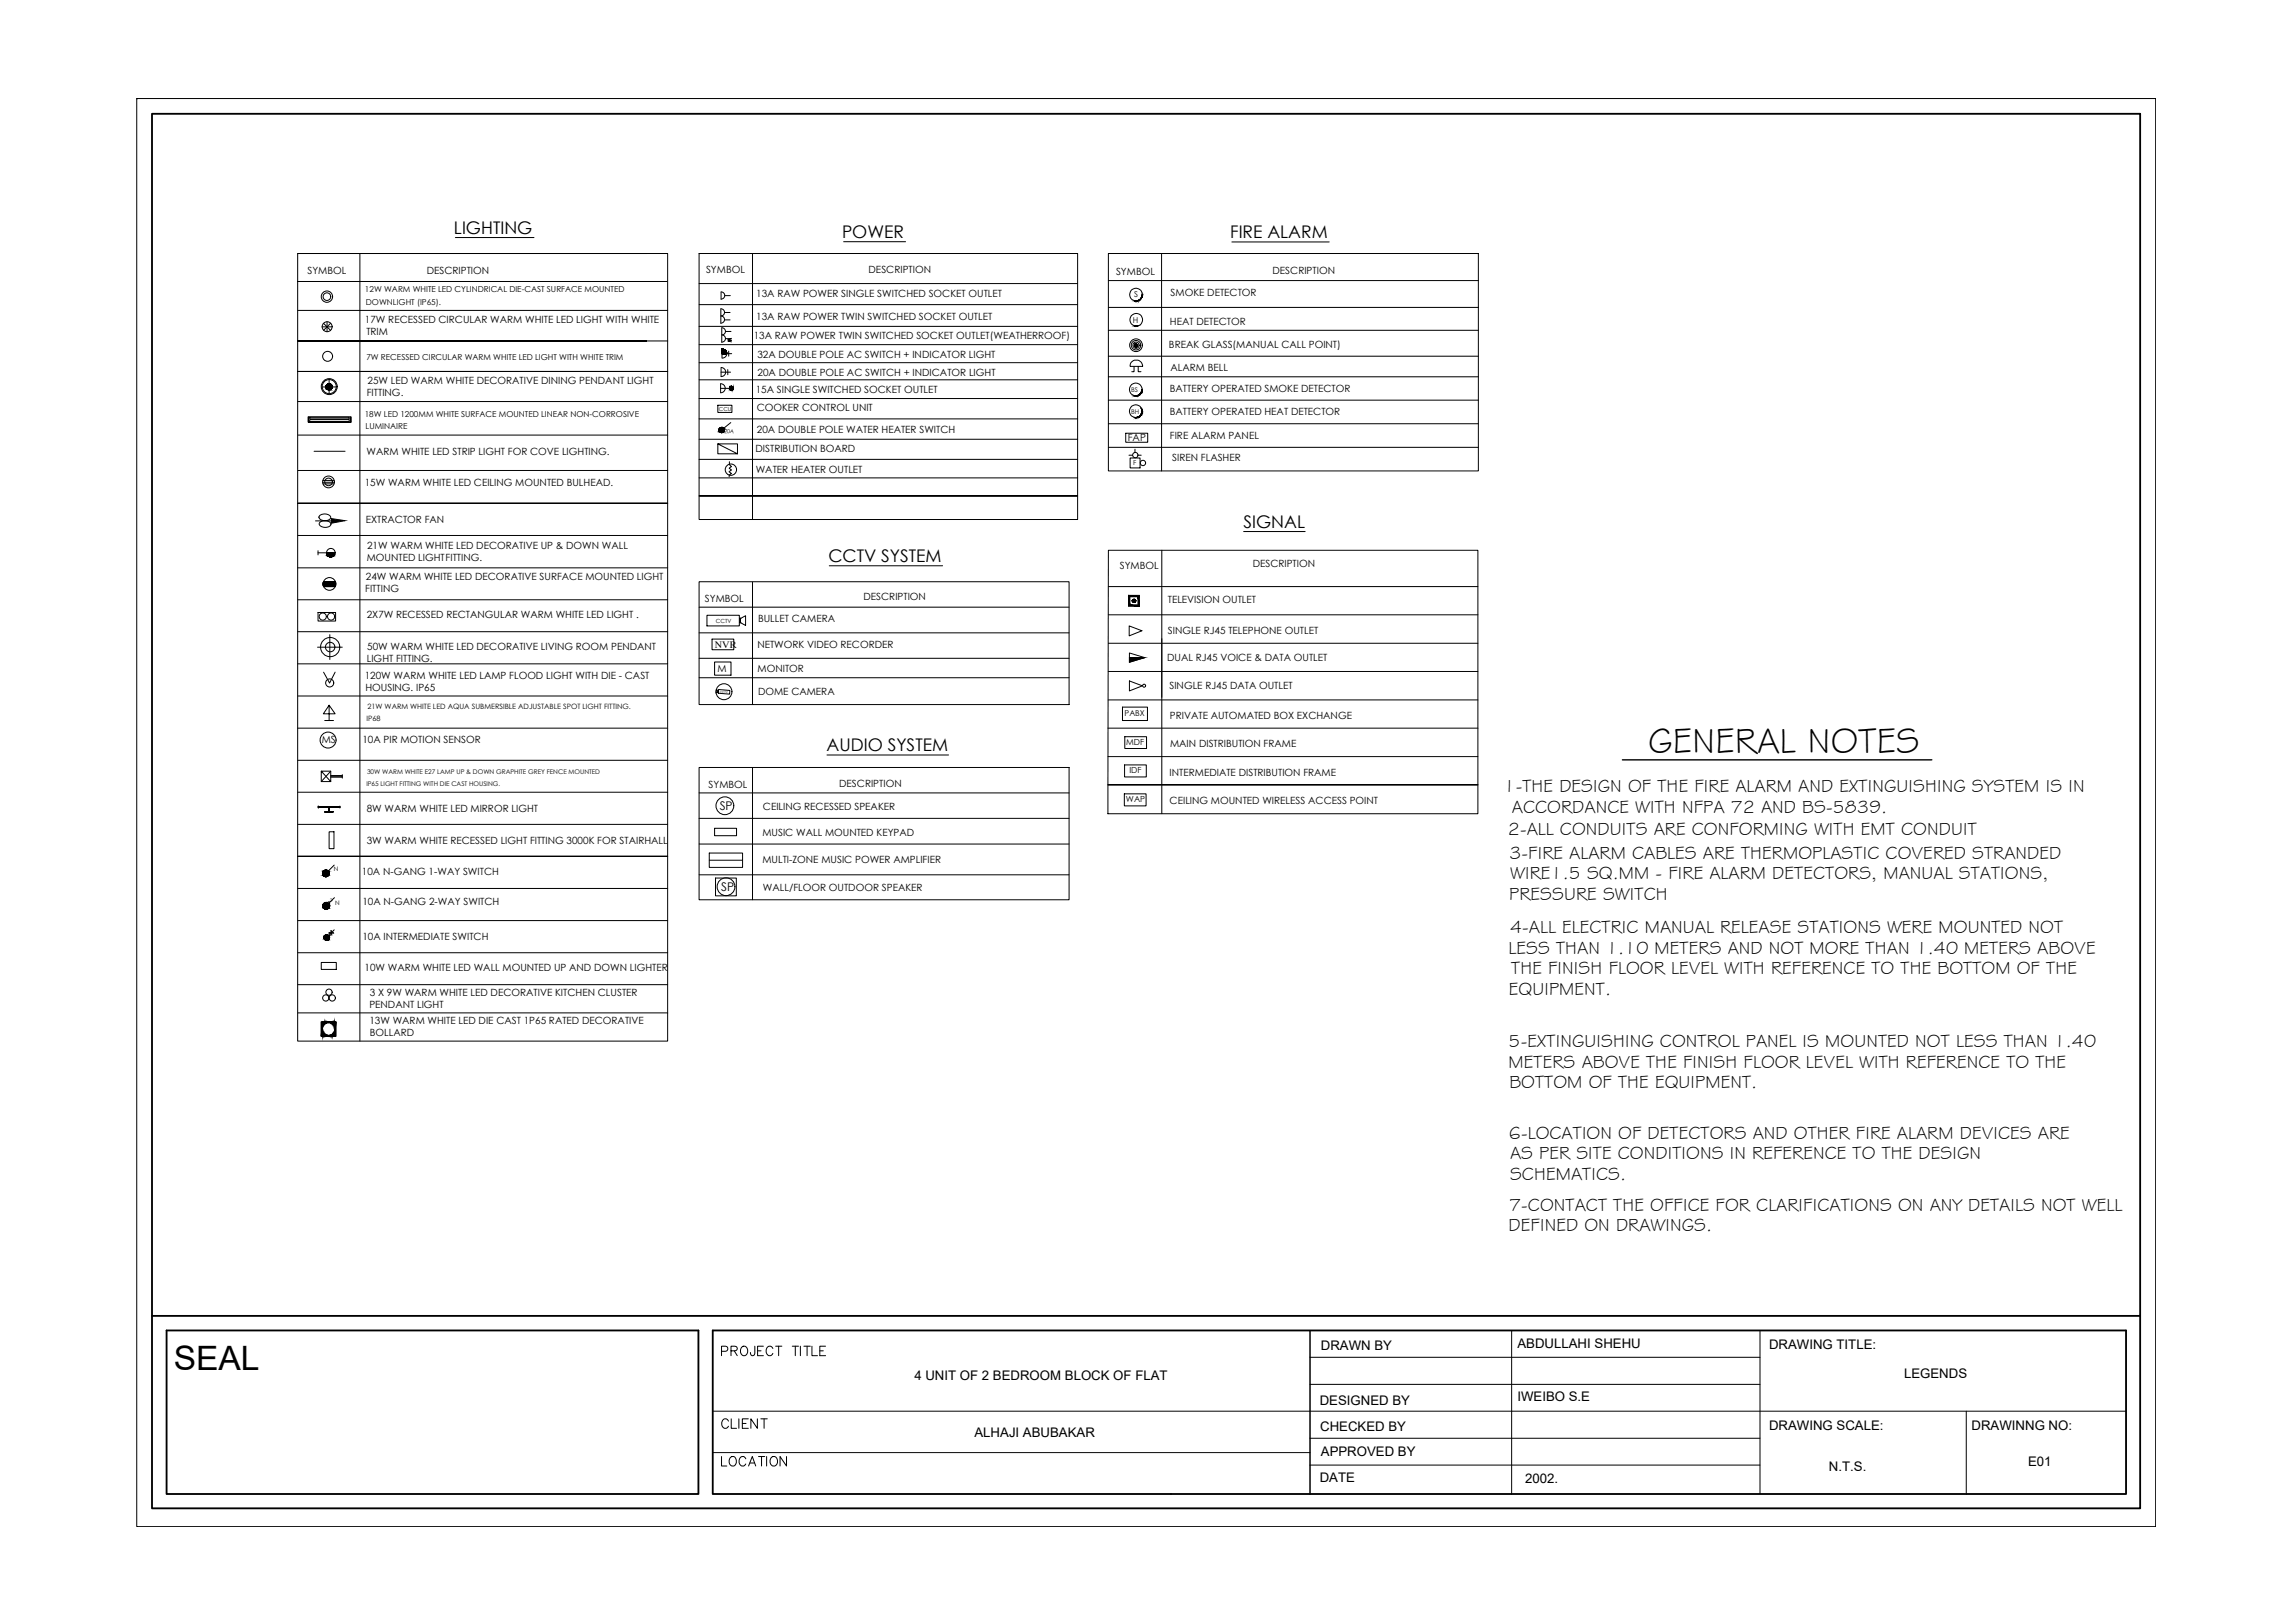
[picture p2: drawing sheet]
<svg xmlns="http://www.w3.org/2000/svg" width="420mm" height="297mm" viewBox="0 0 420 297" stroke-linecap="round" stroke-linejoin="round" font-family="sans-serif">
<defs><g id="words">
<text font-size="6.7" x="301.7" y="137.8">GENERAL NOTES</text>
<text font-size="6.1" x="31.8" y="250.8">SEAL</text>
<text font-size="4.9" x="130.9" y="269.5">LOCATION</text>
<text font-size="4.4" x="130.9" y="262.5">CLIENT</text>
<g font-size="3.4">
<text x="275.3" y="145">1-THE DESIGN OF THE FIRE ALARM AND EXTINGUISHING SYSTEM IS IN</text>
<text x="276.8" y="148.8">ACCORDANCE WITH NFPA 72 AND BS-5839.</text>
<text x="276.1" y="152.9">2-ALL CONDUITS ARE CONFORMING WITH EMT CONDUIT</text>
<text x="276.3" y="157.1">3-FIRE ALARM CABLES ARE THERMOPLASTIC COVERED STRANDED</text>
<text x="276.5" y="160.9">WIRE1.5 SQ.MM - FIRE ALARM DETECTORS, MANUAL STATIONS,</text>
<text x="276.3" y="164.6">PRESSURE SWITCH</text>
<text x="276.5" y="170.8">4-ALL ELECTRIC MANUAL RELEASE STATIONS WERE MOUNTED NOT</text>
<text x="276.2" y="174.6">LESS THAN 1.10 METERS AND NOT MORE THAN 1.40 METERS ABOVE</text>
<text x="276.7" y="178.4">THE FINISH FLOOR LEVEL WITH REFERENCE TO THE BOTTOM OF THE</text>
<text x="276.2" y="182.1">EQUIPMENT.</text>
<text x="276.2" y="191.6">5-EXTINGUISHING CONTROL PANEL IS MOUNTED NOT LESS THAN 1.40</text>
<text x="276.2" y="195.4">METERS ABOVE THE FINISH FLOOR LEVEL WITH REFERENCE TO THE</text>
<text x="276.3" y="199.1">BOTTOM OF THE EQUIPMENT.</text>
<text x="276.2" y="208.4">6-LOCATION OF DETECTORS AND OTHER FIRE ALARM DEVICES ARE</text>
<text x="276.5" y="212.2">AS PER SITE CONDITIONS IN REFERENCE TO THE DESIGN</text>
<text x="276.5" y="215.9">SCHEMATICS.</text>
<text x="276.3" y="221.6">7-CONTACT THE OFFICE FOR CLARIFICATIONS ON ANY DETAILS NOT WELL</text>
<text x="276.2" y="225.4">DEFINED ON DRAWINGS.</text>
</g>
<g font-size="3.2">
<text x="83.1" y="42.8">LIGHTING</text>
<text x="154.1" y="43.5">POWER</text>
<text x="225.2" y="43.6">FIRE ALARM</text>
<text x="227.6" y="96.6">SIGNAL</text>
<text x="151.7" y="102.9">CCTV SYSTEM</text>
<text x="151.3" y="137.5">AUDIO SYSTEM</text>
</g>
<g font-size="2.4">
<text x="241.8" y="247">DRAWN BY</text>
<text x="277.8" y="246.6">ABDULLAHI SHEHU</text>
<text x="323.9" y="246.8">DRAWING TITLE:</text>
<text x="167.4" y="252.6">4 UNIT OF 2 BEDROOM BLOCK OF FLAT</text>
<text x="241.6" y="257.2">DESIGNED BY</text>
<text x="277.8" y="256.5">IWEIBO S.E</text>
<text x="348.6" y="252.3">LEGENDS</text>
<text x="178.4" y="262.9">ALHAJI ABUBAKAR</text>
<text x="241.7" y="261.9">CHECKED BY</text>
<text x="323.9" y="261.7">DRAWING SCALE:</text>
<text x="360.9" y="261.7">DRAWINNG NO:</text>
<text x="241.8" y="266.5">APPROVED BY</text>
<text x="334.8" y="269.3">N.T.S.</text>
<text x="371.3" y="268.3">E01</text>
<text x="241.6" y="271.2">DATE</text>
<text x="279.2" y="271.5">2002.</text>
</g>
<g font-size="2.2">
<text x="131.8" y="148.2">SP</text>
<text x="132" y="163">SP</text>
</g>
<g font-size="1.8">
<text x="56.3" y="50.1">SYMBOL</text>
<text x="78.1" y="50.1">DESCRIPTION</text>
<text x="129.3" y="50">SYMBOL</text>
<text x="159" y="49.9">DESCRIPTION</text>
<text x="204.3" y="50.3">SYMBOL</text>
<text x="233" y="50.1">DESCRIPTION</text>
<text x="66.8" y="59.2">17W RECESSED CIRCULAR WARM WHITE LED LIGHT WITH WHITE</text>
<text x="138.4" y="58.6">13A RAW POWER TWIN SWITCHED SOCKET OUTLET</text>
<text x="138.4" y="54.4">13A RAW POWER SINGLE SWITCHED SOCKET OUTLET</text>
<text x="214.2" y="59.5">HEAT DETECTOR</text>
<text x="214.3" y="54.1">SMOKE DETECTOR</text>
<text x="67.1" y="61.4">TRIM</text>
<text x="138" y="62.1">13A RAW POWER TWIN SWITCHED SOCKET OUTLET(WEATHERROOF)</text>
<text x="138.7" y="65.4">32A DOUBLE POLE AC SWITCH + INDICATOR LIGHT</text>
<text x="214" y="63.7">BREAK GLASS(MANUAL CALL POINT)</text>
<text x="67.3" y="70.2">25W LED WARM WHITE DECORATIVE DINING PENDANT LIGHT</text>
<text x="138.4" y="71.9">15A SINGLE SWITCHED SOCKET OUTLET</text>
<text x="138.7" y="68.7">20A DOUBLE POLE AC SWITCH + INDICATOR LIGHT</text>
<text x="214.2" y="71.7">BATTERY OPERATED SMOKE DETECTOR</text>
<text x="214.3" y="67.9">ALARM BELL</text>
<text x="67.2" y="72.5">FITTING.</text>
<text x="138.5" y="75.3">COOKER CONTROL UNIT</text>
<text x="214.2" y="76">BATTERY OPERATED HEAT DETECTOR</text>
<text x="67.1" y="83.3">WARM WHITE LED STRIP LIGHT FOR COVE LIGHTING.</text>
<text x="138.3" y="82.8">DISTRIBUTION BOARD</text>
<text x="138.6" y="79.2">20A DOUBLE POLE WATER HEATER SWITCH</text>
<text x="206.5" y="80.8">FAP</text>
<text x="214.2" y="80.3">FIRE ALARM PANEL</text>
<text x="66.8" y="89">15W WARM WHITE LED CEILING MOUNTED BULHEAD.</text>
<text x="138.4" y="86.5">WATER HEATER OUTLET</text>
<text x="214.6" y="84.5">SIREN FLASHER</text>
<text x="67" y="95.8">EXTRACTOR FAN</text>
<text x="67.2" y="100.4">21W WARM WHITE LED DECORATIVE UP &amp; DOWN WALL</text>
<text x="67" y="106.2">24W WARM WHITE LED DECORATIVE SURFACE MOUNTED LIGHT</text>
<text x="67.2" y="102.6">MOUNTED LIGHTFITTING.</text>
<text x="205" y="104.1">SYMBOL</text>
<text x="229.3" y="103.8">DESCRIPTION</text>
<text x="66.9" y="108.4">FITTING</text>
<text x="67.2" y="113.1">2X7W RECESSED RECTANGULAR WARM WHITE LED LIGHT .</text>
<text x="129" y="110.1">SYMBOL</text>
<text x="138.8" y="113.7">BULLET CAMERA</text>
<text x="158.1" y="109.9">DESCRIPTION</text>
<text x="213.8" y="110.4">TELEVISION OUTLET</text>
<text x="67.2" y="119">50W WARM WHITE LED DECORATIVE LIVING ROOM PENDANT</text>
<text x="138.7" y="118.6">NETWORK VIDEO RECORDER</text>
<text x="213.8" y="116.1">SINGLE RJ45 TELEPHONE OUTLET</text>
<text x="66.8" y="124.3">120W WARM WHITE LED LAMP FLOOD LIGHT WITH DIE - CAST</text>
<text x="67.2" y="121.2">LIGHT FITTING.</text>
<text x="131.4" y="123.1">M</text>
<text x="138.7" y="123.1">MONITOR</text>
<text x="213.7" y="120.9">DUAL RJ45 VOICE &amp; DATA OUTLET</text>
<text x="66.9" y="126.5">HOUSING. IP65</text>
<text x="138.8" y="127.1">DOME CAMERA</text>
<text x="214.1" y="126.1">SINGLE RJ45 DATA OUTLET</text>
<text x="214.2" y="131.6">PRIVATE AUTOMATED BOX EXCHANGE</text>
<text x="58.9" y="136">MS</text>
<text x="66.4" y="135.9">10A PIR MOTION SENSOR</text>
<text x="214.2" y="136.7">MAIN DISTRIBUTION FRAME</text>
<text x="153.6" y="144">DESCRIPTION</text>
<text x="214.1" y="141.9">INTERMEDIATE DISTRIBUTION FRAME</text>
<text x="67.2" y="148.5">8W WARM WHITE LED MIRROR LIGHT</text>
<text x="129.7" y="144.2">SYMBOL</text>
<text x="139.7" y="148.2">CEILING RECESSED SPEAKER</text>
<text x="214.1" y="147.2">CEILING MOUNTED WIRELESS ACCESS POINT</text>
<text x="67.2" y="154.4">3W WARM WHITE RECESSED LIGHT FITTING 3000K FOR STAIRHALL</text>
<text x="139.6" y="153">MUSIC WALL MOUNTED KEYPAD</text>
<text x="66.3" y="160.1">10A N-GANG 1-WAY SWITCH</text>
<text x="139.6" y="157.9">MULTI-ZONE MUSIC POWER AMPLIFIER</text>
<text x="66.4" y="165.6">10A N-GANG 2-WAY SWITCH</text>
<text x="139.7" y="163">WALL/FLOOR OUTDOOR SPEAKER</text>
<text x="66.4" y="172">10A INTERMEDIATE SWITCH</text>
<text x="66.7" y="177.7">10W WARM WHITE LED WALL MOUNTED UP AND DOWN LIGHTER</text>
<text x="67.6" y="184.5">PENDANT LIGHT</text>
<text x="67.7" y="182.3">3 X 9W WARM WHITE LED DECORATIVE KITCHEN CLUSTER</text>
<text x="67.6" y="187.3">13W WARM WHITE LED DIE CAST 1P65 RATED DECORATIVE</text>
<text x="67.7" y="189.5">BOLLARD</text>
</g>
<text font-size="1.7" x="130.9" y="118.6">NVR</text>
<g font-size="1.5">
<text x="66.8" y="53.5">12W WARM WHITE LED CYLINDRICAL DIE-CAST SURFACE MOUNTED</text>
<text x="67" y="55.8">DOWNLIGHT (IP65).</text>
<text x="207.4" y="59.1">H</text>
<text x="207.6" y="54.4">S</text>
<text x="67.1" y="65.9">7W RECESSED CIRCULAR WARM WHITE LED LIGHT WITH WHITE TRIM</text>
<text x="66.8" y="76.3">18W LED 1200MM WHITE SURFACE MOUNTED LINEAR NON-CORROSIVE</text>
<text x="66.9" y="78.4">LUMINAIRE</text>
<text x="205.9" y="131.1">PABX</text>
<text x="206.2" y="136.4">MDF</text>
<text x="206.8" y="141.6">IDF</text>
<text x="206.1" y="146.9">WAP</text>
</g>
<g font-size="1.3">
<text x="67.1" y="131.9">IP68</text>
<text x="67.3" y="129.7">21W WARM WHITE LED AQUA SUBMERSIBLE ADJUSTABLE SPOT LIGHT FITTING.</text>
</g>
<g font-size="1.2">
<text x="207.1" y="71.7">BS</text>
<text x="207.1" y="75.7">BH</text>
<text x="207.4" y="85.2">F</text>
<text x="67.1" y="143.9">IP65 LIGHT FITTING WITH DIE CAST HOUSING.</text>
<text x="67.2" y="141.7">30W WARM WHITE E27 LAMP UP &amp; DOWN GRAPHITE GREY FENCE MOUNTED</text>
</g>
<g font-size="1.1">
<text x="61.1" y="159.3">N</text>
<text x="60" y="164.8" transform="rotate(45 60 164.8)">2</text>
<text x="61.4" y="165.6">N</text>
</g>
<g font-size="1">
<text x="131.6" y="75.1">CCU</text>
<text x="132.5" y="79.2" transform="rotate(6 132.5 79.2)">20A</text>
<text x="131.1" y="114">CCTV</text>
</g>
<text font-size=".5" x="131.8" y="126.8" transform="rotate(5 131.8 126.8)">CCTV</text>
</g></defs>
<!-- layer: 0 -->
<path d="M25 18h.1M297 139.1h56.7" fill="none" stroke="#000" stroke-width=".25"/>
<!-- layer: G-ANNO-TTLB -->
<g fill="none" stroke="#000" stroke-width=".18">
<path d="M130.5 258.3h258.7M132.1 247.3h.8a.47 .47 0 0 0 .4-.5 .47 .47 0 0 0-.4-.4h-.8v1.7M133.8 247.2l1-.1 .2-.2-.1-.4-.4-.1h-.7v1.7M134.4 247.2l.6 .9M135.9 246.5a.82 .82 0 0 1 1 .3 .82 .82 0 0 1-.2 1.1 .63 .63 0 0 1-.7 .2 .63 .63 0 0 1-.4-.6 1.08 1.08 0 0 1 .3-1zM138.2 246.4v1.3l-.2 .3a.35 .35 0 0 1-.5-.1l-.1-.4M138.7 247.2h.6M139.8 246.4h-1.1v1.7h1.1M141.5 246.8a.63 .63 0 0 0-.7-.4 .63 .63 0 0 0-.5 .7v.4a.63 .63 0 0 0 .5 .6 .63 .63 0 0 0 .7-.4M142 246.4h1.1M142.6 246.4v1.7M145 246.4h1.2"/>
<path d="M145.6 246.4v1.7M146.5 246.4v1.7M147.2 246.4h1.2M147.8 246.4v1.7M148.6 246.4v1.7h1.1M150.1 247.2h.6M151.1 246.4h-1v1.7h1M239.8 243.5v29.9M239.8 253.4h82.4M239.8 248.4h82.4M130.5 265.9h109.3M239.8 268.1h82.4"/>
<path d="M239.8 263.2h82.4"/>
</g>
<!-- layer: G-ANNO-TTLB-THIN -->
<path d="M25 18h369.6v261.4h-369.6zM239.8 243.5v29.9M276.7 243.5v29.9M322.2 243.5v29.9M360 258.3v15.1" fill="none" stroke="#000" stroke-width=".18"/>
<!-- layer: G-ANNO-TTLB-MEDM -->
<path d="M27.8 20.8h364v255.3h-364zM27.8 240.8h364M30.5 243.5h97.4v29.9h-97.4zM130.5 243.5h258.7v29.9h-258.7z" fill="none" stroke="#000" stroke-width=".34"/>
<!-- layer: PDF2_E-TV-OUTLET -->
<g fill="#000" stroke="#000" stroke-width=".18">
<path d="M206.6 109.2l.3 1.5v-1.5zM206.6 109.2l.3 1.5h-.3z"/>
<path d="M207.6 109.7h.1zM207.5 109.7h.2zM207.5 109.7h.2zM207.5 109.7h.2zM207.5 109.7h.3zM207.4 109.7h.4zM207.4 109.7l.4 .1zM207.4 109.7l.4 .1zM207.4 109.8h.4zM207.4 109.8h.4zM207.4 109.8l.5 .1zM207.4 109.8l.5 .1zM207.4 109.9h.5zM207.4 109.9h.5zM207.3 109.9l.6 .1zM207.3 109.9l.6 .1zM207.3 110h.6zM207.3 110h.6zM207.3 110l.6 .1zM207.3 110l.6 .1zM207.4 110.1h.5zM207.4 110.1h.4zM207.4 110.1l.4 .1zM207.4 110.1l.4 .1zM207.4 110.2h.4zM207.4 110.2h.4zM207.4 110.2h.4zM207.4 110.2h.3zM207.5 110.2h.2zM207.5 110.2h.2zM207.5 110.2h.2zM207.5 110.2h.2z"/>
<path d="M206.6 109l2 .2v-.2zM206.6 109l2 .2h-2z"/>
<path d="M208.3 109.2l.3 1.5v-1.5zM208.3 109.2l.3 1.5h-.3z"/>
<path d="M206.6 110.7l2 .3v-.3zM206.6 110.7l2 .3h-2z"/>
</g>
<!-- layer: PDF2_E-TEL -->
<path d="M206.8 120.4h2.8l-2.8 .8z" fill="#000" stroke="#000" stroke-width=".18"/>
<!-- layer: PDF2_E-Power -->
<g fill="#000" stroke="#000" stroke-width=".18">
<path d="M131.9 79.1l.4 .1zM133.6 71v.2zM133.6 71l-.1 .1z"/>
<path d="M131.9 79.1l.3 .1zM132 79.2h.2z"/>
<path d="M132.1 78.2h.2zM132.1 78.2l.2 .1zM132 78.2l.3 .1zM132 78.2l.4 .1zM131.9 78.3h.5zM131.9 78.3l.6 .1zM131.8 78.3l.7 .1zM131.8 78.3l.8 .1zM131.8 78.3l.8 .1h-.8zM131.8 78.4l.8 .1zM131.7 78.4l.9 .1zM131.7 78.4l.9 .2zM131.7 78.4l.9 .2-.9-.1zM131.7 78.5l.9 .2v-.1zM131.7 78.5l.9 .2zM131.7 78.6l.9 .2zM131.7 78.6l.9 .2-1-.1zM131.6 78.7l1 .1zM131.6 78.7l1 .2zM131.7 78.8l.9 .1zM131.7 78.8l.8 .2zM131.7 78.9l.8 .1zM131.7 78.9l.8 .1zM131.7 79h.8zM131.7 79l.7 .1zM131.8 79l.6 .1zM131.8 79l.5 .2zM131.8 79.1l.5 .1zM131.8 79.1l.5 .1z"/>
<path d="M133.6 70.9v.3zM133.6 70.9v.3zM133.6 71v.2z"/>
<path d="M133.7 70.8v.5zM133.7 70.8v.5zM133.7 70.8v.5zM133.6 70.8v.5zM133.6 70.8v.5zM133.6 70.8v.4zM133.6 70.9v.3zM133.6 70.9v.3zM133.6 70.9v.3zM133.6 70.9v.3z"/>
<path d="M133.8 70.7v.7zM133.8 70.7l-.1 .7zM133.8 70.7l-.1 .7zM133.7 70.8v.6zM133.7 70.8v.6zM133.7 70.8v.6zM133.7 70.8v.5z"/>
<path d="M133.9 70.7v.7zM133.9 70.7v.7zM133.9 70.7v.7zM133.9 70.7l-.1 .7zM133.8 70.7v.7zM133.8 70.7v.7zM133.8 70.7v.7zM133.8 70.7v.7z"/>
<path d="M134 70.7v.7zM134 70.7v.7zM134 70.7v.7zM134 70.7v.7zM134 70.7v.7zM134 70.7l-.1 .7zM133.9 70.7v.7zM133.9 70.7v.7z"/>
<path d="M134.1 70.8v.5zM134.1 70.8v.6zM134.1 70.8v.6zM134.1 70.8l-.1 .6zM134 70.8v.6zM134 70.8v.6z"/>
<path d="M134.2 70.9v.3zM134.2 70.9v.3zM134.2 70.9v.4zM134.2 70.8v.5zM134.2 70.8l-.1 .5zM134.1 70.8v.5zM134.1 70.8v.5z"/>
<path d="M134.3 71v.2zM134.3 71v.2zM134.3 71l-.1 .2zM134.2 71v.2zM134.2 71v.2zM134.2 70.9v.3zM134.2 70.9v.3zM134.2 70.9v.3z"/>
</g>
<!-- layer: PDF2_E-Lighting -->
<g fill="#000" stroke="#000" stroke-width=".18">
<path d="M60.1 71.3h.3zM60.7 94.9l2.5 .4-2.5 .5z"/>
<path d="M60.1 71.3l.2 .1zM60.2 71.4h.1z"/>
<path d="M60.2 70.3h.1zM60.2 70.3h.2zM60.1 70.3h.3zM60.1 70.3h.3zM60 70.3h.4zM60 70.3h.5zM60 70.3h.5zM60 70.3h.5zM60 70.3h.5zM60 70.3l.6 .1zM60 70.3l.6 .1zM59.9 70.4h.7zM59.9 70.4h.7zM59.9 70.4h.7zM59.8 70.4h.8zM59.8 70.4l.9 .1zM59.8 70.4l.9 .1zM59.8 70.5h.9zM59.8 70.5h.9zM59.8 70.5l.9 .1zM59.8 70.5l.9 .1zM59.7 70.6h1.1zM59.7 70.6h1.1zM59.7 70.6l1.1 .1zM59.7 70.6l1.1 .1zM59.7 70.7h1.1zM59.7 70.7h1.1zM59.7 70.7l1.1 .1zM59.7 70.7l1.1 .1zM59.7 70.8h1.1zM59.7 70.8h1.1zM59.7 70.8l1.1 .1zM59.7 70.8l1.1 .1zM59.7 70.9h1.1zM59.7 70.9h1.1zM59.7 70.9h1.1zM59.7 70.9l1.1 .1zM59.7 71h1.1zM59.7 71h1.1zM59.7 71h1.1zM59.7 71l1 .1zM59.7 71.1h1zM59.7 71.1h1zM59.8 71.1h.9zM59.8 71.1l.9 .1zM59.8 71.2h.9zM59.8 71.2h.8z"/>
<path d="M60 71.3h.4zM60 71.3h.4z"/>
<path d="M59.8 71.2h.8zM59.8 71.2h.8zM59.9 71.2h.7zM59.9 71.2h.7zM59.9 71.2h.7zM59.9 71.2l.6 .1zM60 71.3h.5zM60 71.3h.5zM60 71.3h.5zM60 71.3h.4z"/>
<path d="M59.8 101.2l1.5 .1v-.1zM59.8 101.2l1.5 .1h-1.5zM59.8 101.3l1.5 .2v-.2zM59.8 101.3l1.5 .2h-1.5zM59.8 101.5l1.4 .1 .1-.1zM59.8 101.5l1.4 .1h-1.3zM59.9 101.6h1.3zM59.9 101.6l1.2 .1zM60 101.7l1 .1 .1-.1zM60 101.7l1 .1h-.9zM60.1 101.8h.9zM60.1 101.8l.8 .1zM60.2 101.9h.7zM60.2 101.9h.6zM60.3 101.9h.5zM60.3 101.9h.3z"/>
<path d="M59.5 148.5h1.5zM59.5 148.6l1.5-.1z"/>
<path d="M59.6 159.3h.2zM59.5 159.3h.3zM59.5 159.3h.4zM59.4 159.3h.5zM59.4 159.3h.6zM59.3 159.3h.7zM59.3 159.3l.8 .1zM59.3 159.3l.8 .1h-.9zM59.2 159.4l1 .1zM59.2 159.4l1 .1h-1zM59.2 159.5l1 .1zM59.2 159.5l1 .1h-1.1zM59.1 159.6l1.2 .1-.1-.1zM59.1 159.6l1.2 .1h-1.2zM59.1 159.7l1.2 .2v-.2zM59.1 159.7l1.2 .2h-1.2zM59.1 159.9l1.2 .1v-.1zM59.1 159.9l1.2 .1h-1.2zM59.1 160h1.2zM59.1 160l1.1 .1zM59.1 160.1h1.1zM59.1 160.1h1.1zM59.2 160.1h1zM59.2 160.1l.9 .1zM59.2 160.2h.9zM59.2 160.2l.8 .1zM59.3 160.3h.7zM59.3 160.3l.6 .1zM59.4 160.4h.5zM59.4 160.4h.4zM59.5 160.4h.3zM59.5 160.4h.2z"/>
<path d="M60.2 147.8l.1 .8zM60.2 147.8l.1 .8z"/>
<path d="M59.7 165.2h.2zM59.5 165.2h.4zM59.5 165.2h.5zM59.5 165.2h.5zM59.5 165.2l.6 .1zM59.5 165.2l.6 .1h-.7zM59.4 165.3l.8 .1zM59.4 165.3l.8 .1h-.9zM59.3 165.4l.9 .1zM59.2 165.5h1zM59.2 165.5l1.1 .1zM59.2 165.5l1.1 .1h-1.1zM59.2 165.6l1.1 .1v-.1zM59.2 165.6l1.1 .1h-1.2zM59.1 165.7l1.2 .1zM59.1 165.7l1.2 .1zM59.1 165.8l1.2 .1v-.1zM59.1 165.8l1.2 .1h-1.2zM59.1 165.9h1.2zM59.1 165.9l1.2 .1zM59.2 166l1 .1 .1-.1zM59.2 166l1 .1h-1zM59.2 166.1h1zM59.2 166.1l1 .1zM59.3 166.2h.9zM59.3 166.2l.8 .1zM59.4 166.3h.7zM59.4 166.3h.6zM59.5 166.3h.5zM59.5 166.3l.4 .1zM59.5 166.4h.4zM59.5 166.4h.3z"/>
<path d="M59.8 171.1h.2zM59.7 171.1h.3zM59.7 171.1l.3 .1zM59.6 171.2h.4zM59.6 171.2h.5zM59.5 171.2h.6zM59.5 171.2l.7 .1zM59.5 171.2l.7 .1h-.7zM59.5 171.3h.7zM59.5 171.3h.7zM59.4 171.3l.9 .1zM59.4 171.3l.9 .1h-.9zM59.4 171.4l.9 .1zM59.4 171.4l.9 .1h-1zM59.3 171.5l1 .1zM59.3 171.5l1 .1zM59.3 171.6l1 .1v-.1zM59.3 171.6l1 .1h-1zM59.3 171.7h1zM59.3 171.7h1zM59.4 171.7h.9zM59.4 171.7l.8 .1zM59.4 171.8h.8zM59.4 171.8l.8 .1zM59.5 171.9h.7zM59.5 171.9l.6 .1zM59.5 172h.6zM59.5 172h.5zM59.6 172h.4zM59.6 172h.4zM59.7 172h.3zM59.7 172l.1 .1z"/>
</g>
<!-- layer: PDF2_E-Lighting Cct -->
<path d="M59.2 106.4l2.2 .2-.1-.2zM59.2 106.4l2.2 .2h-2.2zM59.2 106.6l2.2 .1v-.1zM59.2 106.6l2.2 .1h-2.2zM59.2 106.7l2.2 .2v-.2zM59.2 106.7l2.2 .2h-2.2zM59.2 106.9l2.2 .2v-.2zM59.2 106.9l2.2 .2h-2.2zM59.2 107.1l2.2 .1v-.1zM59.2 107.1l2.2 .1h-2.2zM59.2 107.2l2.1 .2 .1-.2zM59.2 107.2l2.1 .2h-2.1z" fill="#000" stroke="#000" stroke-width=".18"/>
<!-- layer: PDF2_E-FIRE -->
<g fill="#000" stroke="#000" stroke-width=".18">
<path d="M207.7 55h.3zM207.7 55.1h.3z"/>
<path d="M208 55h.3zM208 55.1l.3-.1zM208.3 55l.2-.1zM208.2 55.1l.3-.1zM208.5 54.9l.2-.1zM208.5 55l.2-.1zM208.8 54.6l-.1 .3zM208.8 54.6l-.1 .3zM209 54.4l-.1 .3zM209 54.4l-.1 .3zM209.1 54.2l-.1 .2zM209.1 54.2l-.1 .2zM209.1 53.9v.3zM209.1 53.9v.3z"/>
<path d="M207.7 76.4h.2zM207.7 76.4l.2 .1z"/>
<path d="M207.7 72.4h.2zM207.7 72.4l.3 .1z"/>
<path d="M207.9 76.4h.3zM207.9 76.5l.3-.1zM208.2 76.4l.2-.1zM208.2 76.4l.3-.1zM208.4 76.3l.3-.2zM208.5 76.3l.2-.2zM208.7 76.1l.1-.1zM208.8 76l-.1 .2zM208.9 75.7l-.1 .3zM208.9 75.7v.3zM209.1 75.5l-.1 .3zM209.1 75.5l-.1 .3zM209.1 75.3v.2zM209.1 75.3v-.1v.3zM209 75l.1 .3zM209 75h.1v.2zM208.9 74.8l.1 .2h.1zM208.9 74.8l.1-.1 .1 .3z"/>
<path d="M207.9 72.4h.3zM208 72.5l.2-.1zM208.2 72.4l.2-.1zM208.2 72.4l.2-.1zM208.4 72.3l.2-.2zM208.4 72.3l.2-.2zM208.6 72.1l.1 .1 .1-.2zM208.8 72l-.1 .2zM208.9 71.8l-.1 .2zM208.9 71.8v.2zM209.1 71.5l-.1 .3zM209.1 71.5l-.1 .3zM209.1 71.3v.2zM209.1 71.3v.2z"/>
<path d="M207.9 62.9l.1 .1zM207.9 62.9l.1 .1zM207.9 63h.2zM207.8 63h.3zM207.8 63h.3zM207.8 63h.3zM207.8 63h.3zM207.8 63h.3zM207.8 63l.4 .1zM207.8 63l.4 .1zM207.7 63.1h.5zM207.7 63.1h.5zM207.7 63.1l.5 .1zM207.7 63.1l.5 .1zM207.7 63.2h.5zM207.7 63.2h.5zM207.7 63.2l.5 .1zM207.7 63.2l.5 .1zM207.7 63.3h.5zM207.7 63.3h.5zM207.7 63.3h.5zM207.7 63.3h.5zM207.7 63.3h.5zM207.7 63.3l.4 .1zM207.8 63.4h.3zM207.8 63.4h.3zM207.8 63.4h.3zM207.8 63.4l.3 .1zM207.8 63.5h.3zM207.8 63.5h.2zM207.9 63.5h.1zM207.9 63.5h.1z"/>
</g>
<g fill="#000" stroke="#000" stroke-width=".18">
<path d="M59 187l-.2 2.7h.2zM58.8 187h.2l-.2 2.7z"/>
<path d="M59 188.6v1.1zM59 188.5v1.2z"/>
<path d="M59 187v1.2zM59 187v1.2z"/>
<path d="M59.1 188.8l-.1 .9zM59 188.6v1.1z"/>
<path d="M59.1 187l-.1 1zM59 187v1z"/>
<path d="M59.2 189.1l-.1 .6h.1zM59.1 188.8l.1 .3-.1 .6z"/>
<path d="M59.2 187l-.1 .8 .1-.2zM59.1 187h.1l-.1 .8z"/>
<path d="M59.4 189.2l-.2 .5h.2zM59.2 189.1l.2 .1-.2 .5z"/>
<path d="M59.4 187l-.2 .6 .2-.1zM59.2 187h.2l-.2 .6z"/>
<path d="M59.5 189.4l-.1 .3h.1zM59.4 189.2l.1 .2-.1 .3z"/>
<path d="M59.5 187l-.1 .5 .1-.2zM59.4 187h.1l-.1 .5z"/>
<path d="M59.7 189.4l-.2 .3h.2zM59.5 189.4h.2l-.2 .3z"/>
<path d="M59.7 187l-.2 .3 .2-.1zM59.5 187h.2l-.2 .3z"/>
<path d="M59.7 189.7h.2v-.2zM59.7 189.4l.2 .1-.2 .2z"/>
<path d="M59.9 187l-.2 .2zM59.7 187h.2l-.2 .2z"/>
<path d="M59.9 189.7h.3v-.2zM59.9 189.5h.3l-.3 .2z"/>
<path d="M59.9 187.2h.3v-.2zM59.9 187h.3l-.3 .2z"/>
<path d="M60.2 189.7h.2v-.2zM60.2 189.5h.2l-.2 .2z"/>
<path d="M60.2 187.2h.2v-.2zM60.2 187h.2l-.2 .2z"/>
<path d="M60.6 189.4l-.2 .3h.2zM60.4 189.5l.2-.1-.2 .3z"/>
<path d="M60.4 187.2h.2v-.2zM60.4 187h.2l-.2 .2z"/>
<path d="M60.8 189.4l-.2 .3h.2zM60.6 189.4h.2l-.2 .3z"/>
<path d="M60.8 187l-.2 .2 .2 .1zM60.6 187h.2l-.2 .2z"/>
<path d="M60.9 189.2l-.1 .5h.1zM60.9 189.2l-.1 .5v-.3z"/>
<path d="M60.9 187l-.1 .3 .1 .2zM60.8 187h.1l-.1 .3z"/>
<path d="M61.1 189.1l-.2 .6h.2zM60.9 189.2l.2-.1-.2 .6z"/>
<path d="M61.1 187l-.2 .5 .2 .1zM60.9 187h.2l-.2 .5z"/>
<path d="M61.2 188.8l-.1 .9h.1zM61.2 188.8l-.1 .9v-.6z"/>
<path d="M61.2 187l-.1 .6 .1 .2zM61.1 187h.1l-.1 .6z"/>
<path d="M61.3 188.6l-.1 1.1zM61.3 188.6l-.1 1.1z"/>
<path d="M61.3 187v1zM61.2 187v.8z"/>
<path d="M61.3 188.5v1.2zM61.3 188.5v1.2z"/>
<path d="M61.3 187v1.2zM61.3 187v1z"/>
<path d="M61.5 187l-.2 2.7h.2zM61.3 187h.2l-.2 2.7z"/>
</g>
<!-- layer: PDF2_E-TV-OUTLET -->
<path d="M227.7 97.3h11.2" fill="none" stroke="#000" stroke-width=".18"/>
<!-- layer: PDF2_E-text -->
<g fill="none" stroke="#000" stroke-width=".18">
<path d="M54.5 56.8h67.7M54.5 46.4h63.9M65.9 46.4v144.1M122.1 51.5h-67.6h67.6M128 46.4h69.3v48.7h-69.3zM128 51.9h69.3M128 55.8h69.3M128 59.7h69.3M137.8 46.4v48.7M202.9 46.4h67.8v39.8h-67.8zM202.9 51.4h67.8M202.9 56.3h67.8"/>
<path d="M212.7 46.4v39.8M54.5 62.4h67.7M54.5 68h67.7zM54.5 73.5h67.7M54.5 79.6h67.7M128 63.1h69.3M128 66.4h69.3M128 69.5h69.3M128 72.9h69.3M128 76.7h69.3M202.9 60.5h67.8M202.9 65.2h67.8"/>
<path d="M202.9 69h67.8M202.9 73.2h67.8M202.9 77.6h67.8M54.5 86v-39.6h67.7v144.1h-67.7v-104.4h67.7M54.5 92.1h67.7M54.5 98h67.7M128 87.5h69.3M128 80.4h69.3M128 84.1h69.3M197.3 90.8h-69.3h69.3M202.9 81.9h67.8M54.5 109.8h67.7"/>
<path d="M54.5 115.6h67.7M54.5 103.9h67.7M128 106.5h67.7v22.4h-67.7zM128 115.8h67.7M128 111.1h67.7M137.8 106.6v22.3M202.9 100.7h67.7v48.2h-67.8zM202.9 107.4h67.7M202.9 112.5h67.7M202.9 117.7h67.7M212.7 116.9v32M212.7 100.7v26.9"/>
<path d="M54.5 133.3h67.7M54.5 121.5h67.7M54.5 127.4h67.7M54.5 139.1h67.7M128 120.5h67.7M128 124h67.7M202.8 133.3h67.8M202.8 138.5h67.8M202.9 128.1h67.7M202.9 122.9h67.7M54.5 145h67.7M54.5 150.9h67.7"/>
<path d="M122.2 156.7h-67.7h67.7M128 140.5h67.7v24.2h-67.7zM128 149.8h67.7M128 154.5h67.7M128 145.1h67.7M137.8 140.5v24.2M270.6 143.6h-67.8h67.8M54.5 162.6h67.7M54.5 168.5h67.7M54.5 174.4h67.7M128 160.1h67.7M131 160.7h3.8v3.3h-3.8z"/>
<path d="M54.5 180.2h67.7M54.5 185.4h67.7"/>
<circle cx="132.7" cy="147.5" r="1.63"/>
<circle cx="132.9" cy="162.3" r="1.63"/>
</g>
<!-- layer: PDF2_E-TEL -->
<path d="M206.7 114.6l2.4 .8-2.4 1zM205.5 129.4h4.6v2.5h-4.6zM205.9 140h4v2.2h-4zM205.9 134.8h4v2.2h-4zM206.8 120.4h2.8l-2.8-.9v1.7l2.8-.8" fill="none" stroke="#000" stroke-width=".18"/>
<!-- layer: PDF2_E-Data -->
<g fill="none" stroke="#000" stroke-width=".18">
<path d="M206.8 124.6l2.3 .9-2.3 .9zM205.8 145.3h4v2.2h-4z"/>
<circle cx="209.5" cy="125.5" r=".28"/>
</g>
<!-- layer: PDF2_E-Lighting -->
<g fill="none" stroke="#000" stroke-width=".18">
<path d="M58.9 59.8h1.9M59.2 59.2l1.3 1.3M59.9 58.9v1.8M60.5 59.2l-1.3 1.3M83.4 43.5h14.4M56.5 76.3h7.7M56.7 76.8h7.2v.3h-7.2zM56.7 76.4h7.2v.3h-7.2zM59 70.8h2.5M60.3 69.5v2.6M64.2 77.3h-7.7l-.1-1v1h7.9M64.3 76.3v1l-.1-1"/>
<path d="M57.5 82.6h5.7M57.8 95.3h2.9M58.5 94.4a1.36 1.36 0 0 1 2.1 .3 1.26 1.26 0 0 1-2.2-.1zM58.5 95.6a1.36 1.36 0 0 1 2.1 .3 1.26 1.26 0 0 1-2.2 0zM59.1 88.3h2.1M59.1 88.6h2M59.1 87.9h2M58.1 118.4h4.6M58.2 101.2h3.1M58.2 112.1h3.2v1.6h-3.2zM58.2 100.8v.8M60.4 116.2v4.5"/>
<path d="M59.5 131.9h1.6M60.3 129.1l-1.1 1.5h2.2l-1.1-1.5v2.8M58.3 147.8h3.9v-.3v.4v-.1M58.3 147.5v.4v-.4M58.3 147.6h3.9M58.4 147.6h3.7v.2h-3.7zM58.8 141.1l1.8 1.9h-1.8v-1.9h1.8v1.9M60.3 152.2h.8v3.1h-.8zM60.6 142.1h2.1v.3M60.6 141.1l-1.8 1.9M60.6 142.2h2.1M60.6 141.9h2.1"/>
<path d="M61.2 158.3l-1.1 1.1M62.7 141.8v.3M58.8 176.1h2.8v1.3h-2.8zM60.2 170.6l.9 .2M60.6 170.3l.2 .9M60.7 170.3l-.1 .9M61.1 170.6l-.9 .3M61.2 170.2l-1 1M61.2 164.3l-1.1 1.1"/>
<circle cx="59.9" cy="54.3" r="1.04"/>
<circle cx="59.9" cy="54.3" r=".7"/>
<circle cx="59.9" cy="59.8" r=".91"/>
<circle cx="60" cy="65.2" r=".91"/>
<circle cx="60.3" cy="70.8" r="1.46"/>
<circle cx="60.3" cy="70.8" r="1.29"/>
<circle cx="60.3" cy="70.8" r=".57"/>
<circle cx="60.1" cy="88.2" r="1.08"/>
<circle cx="60.1" cy="88.2" r=".7"/>
<circle cx="59.1" cy="112.8" r=".66"/>
<circle cx="60.4" cy="118.4" r="1.76"/>
<circle cx="60.4" cy="118.4" r=".87"/>
<circle cx="60.6" cy="101.2" r=".78"/>
<circle cx="60.6" cy="112.8" r=".66"/>
<circle cx="60.1" cy="135.4" r="1.46"/>
<circle cx="59.7" cy="159.8" r=".61"/>
<circle cx="59.8" cy="165.8" r=".61"/>
<circle cx="59.8" cy="171.6" r=".49"/>
<circle cx="59.6" cy="182.6" r=".57"/>
<circle cx="60.2" cy="181.6" r=".57"/>
<circle cx="60.8" cy="182.6" r=".57"/>
</g>
<!-- layer: PDF2_E-Power -->
<g fill="none" stroke="#000" stroke-width=".18">
<path d="M132 56.5v2.7M132 56.5a.66 .66 0 0 1 .6 .7 .66 .66 0 0 1-.6 .6 .66 .66 0 0 1 .6 .7 .66 .66 0 0 1-.6 .6M132 53.4v1.4M132 53.4a.66 .66 0 0 1 .7 .7 .66 .66 0 0 1-.7 .6M132.6 58.5h1.1M132.6 57.2h1.1M132.7 54.1h1M131.4 74.2h2.6v1.3h-2.6zM131.9 71.1h1.8M131.9 70.2v1.7M131.9 70.2a.83 .83 0 0 1 .9 .9 .83 .83 0 0 1-.9 .8M132 67.3v1.6"/>
<path d="M132 68.1h1.7M132 67.3a.83 .83 0 0 1 .9 .8 .83 .83 0 0 1-.9 .8M132.2 62.6a.66 .66 0 0 0 .6-.6 .66 .66 0 0 0-.6-.7 .66 .66 0 0 0 .6-.7 .66 .66 0 0 0-.6-.6l-.1 2.7M132.8 62h1M132.8 60.7h1M133.2 67.6v1M133.8 77.3l-1.3 1.1M133.9 61.9l-.7 .2 .7 .2-.7 .1 .7 .2M131.4 81.2l3.6 1.9h-3.6v-1.9h3.6v1.9M133.5 86.4l.4 .3-.4 .3v.2M133.5 84.5v.5l.4 .4-.4 .3 .4 .3-.4 .3"/>
<circle cx="132.2" cy="78.7" r=".49"/>
<circle cx="133.9" cy="71.1" r=".36"/>
<circle cx="133.8" cy="86" r="1.04"/>
</g>
<!-- layer: PDF2_E-PowerCct -->
<path d="M154.4 44.2h11.4M151.8 103.5h20.8M130.8 121.2h3v2.4h-3zM151.4 138.2h22.3" fill="none" stroke="#000" stroke-width=".18"/>
<!-- layer: PDF2_E-Lighting Cct -->
<g fill="none" stroke="#000" stroke-width=".18">
<path d="M59.2 106.4h2.1M59.2 107.4h2.1M59.2 123l1.1 2 1.1-2M129.9 156.1h6v2.7h-6zM129.9 157.4h6M130.8 151.6h4v1.4h-4z"/>
<circle cx="60.3" cy="106.9" r="1.16"/>
<circle cx="60.4" cy="125" r=".74"/>
</g>
<!-- layer: PDF2_E-Power AC -->
<g fill="none" stroke="#000" stroke-width=".18">
<path d="M132.2 63.9h.1M132.2 64l.1-.1zM132.2 64.1l.2-.2zM132.2 64.2l.3-.2zM132.2 64.3l.3-.3zM132.2 64.3l.4-.3zM132.2 64.4l.4-.4zM132.2 64.5l.4-.4zM132.2 64.5l.5-.4zM132.2 64.6l.5-.5zM132.2 63.9v1.6M132.2 64.7h1.8"/>
<path d="M132.2 63.9a.83 .83 0 0 1 .9 .8 .83 .83 0 0 1-.9 .8M132.3 63.9l-.1 .1zM132.3 64.7l.5-.5zM132.3 63.9l-.1 .2 .1-.2M132.3 64.7l.6-.5zM132.4 64.7l.5-.4zM132.4 63.9l-.2 .3zM132.5 64l-.3 .3zM132.5 64.7l.4-.4zM132.6 64l-.4 .3zM132.6 64l-.4 .4 .4-.4M132.6 64.7l.3-.3z"/>
<path d="M132.6 64l-.4 .5 .4-.4M132.7 64.1l-.5 .5 .5-.5M132.7 64.1l-.5 .5zM132.7 64.1l-.5 .6 .6-.6M132.7 64.7l.3-.2zM132.7 64.1l-.4 .2-.1 .3M132.8 64.1l-.6 .6zM132.8 64.2l-.6 .5 .6-.5M132.8 64.7l.2-.1zM132.9 64.2l-.6 .5 .6-.4M132.9 64.7l.1-.1zM132.9 64.3l-.4 .4z"/>
<path d="M132.9 64.3l-.4 .4 .4-.4M132.9 64.3l-.3 .4zM132.9 64.4l-.3 .3zM132.9 64.4l-.2 .3 .3-.3M133 64.5l-.3 .2 .3-.2M133 64.6l-.1 .1zM133 64.6l-.1 .1 .1-.1M133 64.7h.1M133.4 64.3v.9"/>
</g>
<!-- layer: PDF2_E-Security -->
<path d="M207.7 59.6a1.16 1.16 0 0 1-.6-1.7 1.16 1.16 0 0 1 1.9 0 1.16 1.16 0 0 1-.7 1.7M225.5 44.3h17.8" fill="none" stroke="#000" stroke-width=".18"/>
<!-- layer: PDF2_E-FIRE -->
<g fill="none" stroke="#000" stroke-width=".18">
<path d="M209.1 53.9a1.17 1.17 0 0 0-1-1.2 1.17 1.17 0 0 0-1.3 1 1.17 1.17 0 0 0 .9 1.3M206.1 79.3h4v1.6h-4zM207.2 66.3a1.17 1.17 0 0 1 1.2-.3 1.17 1.17 0 0 1 .8 1.1h-2.3zM207.6 67.1v.9h-.4M208.4 67.1v.9h.5M209 74.8a1.16 1.16 0 0 0-2-.2 1.16 1.16 0 0 0 .7 1.8M209.1 71.3a1.18 1.18 0 0 0-1.1-1.2 1.18 1.18 0 0 0-1.2 1 1.18 1.18 0 0 0 .9 1.3M206.7 83.3h.6M206.9 83.8h1.8v1.8h-1.8zM207.8 82.2v.6M208.3 83.3h.6"/>
<circle cx="208" cy="63.2" r="1.16"/>
<circle cx="208" cy="63.2" r=".57"/>
<circle cx="208" cy="63.2" r=".87"/>
<circle cx="208" cy="63.2" r=".23"/>
<circle cx="207.8" cy="83.3" r=".49"/>
<circle cx="209.2" cy="84.7" r=".49"/>
</g>
<!-- layer: PDF2_E-Security -->
<g fill="#000" stroke="#000" stroke-width=".18">
<path d="M207.7 59.6h.3zM207.7 59.7l.3-.1z"/>
<path d="M208 59.6v.1l.3-.1zM208 59.7l.3-.1z"/>
</g>
<!-- layer: PDF2_E-CCTV -->
<g fill="none" stroke="#000" stroke-width=".18">
<path d="M129.4 112.6h6v2h-6zM130.4 117h3.9v1.9h-3.9zM135.4 113.9h.2M135.4 114h.1M135.4 113.2h.1M135.4 113.2v.8M135.5 113.2h-.1M135.6 113.2l.9-.5v1.8l-.9-.5zM135.6 113.1l-.1 .1M131.4 126.7l-.3 .1 .1-.6 .3 .2v.3M131.5 126.4h.1M131.5 126.4v.3"/>
<path d="M131.5 126.2l2.1 .2v.6l-2.1-.1z"/>
<circle cx="132.5" cy="126.6" r="1.46"/>
</g>
<g fill="none" stroke="#000" stroke-width=".18">
<path d="M58.8 187h2.7v2.7h-2.7z"/>
<circle cx="60.2" cy="188.3" r="1.16"/>
</g>
<use href="#words"/>
</svg>
